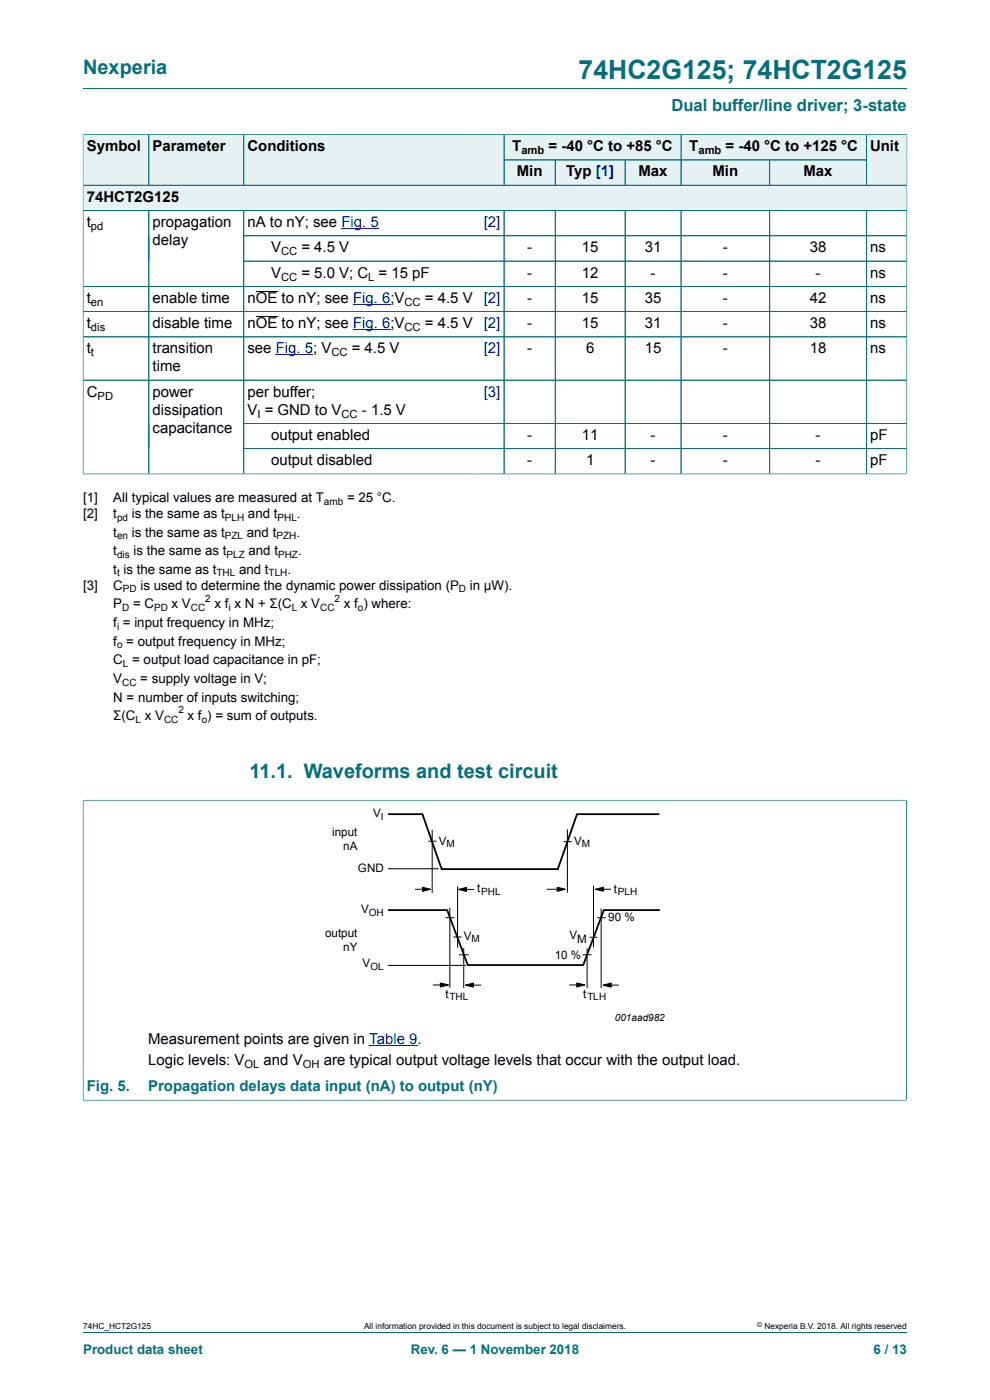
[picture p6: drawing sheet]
<svg xmlns="http://www.w3.org/2000/svg" width="210mm" height="297mm" viewBox="0 0 210 297" stroke-linecap="round" stroke-linejoin="round" font-family="sans-serif">
<defs><g id="words">
<text font-size="5.6" fill="#036f7b" x="122.7" y="16.8">74HC2G125; 74HCT2G125</text>
<g font-size="4.2" fill="#036f7b">
<text x="17.6" y="15.6">Nexperia</text>
<text x="52.9" y="165.1">11.1. Waveforms and test circuit</text>
</g>
<text font-size="3.5" fill="#036f7b" x="142.4" y="23.7">Dual buffer/line driver; 3-state</text>
<g font-size="3.2">
<text x="18.4" y="32.1">Symbol</text>
<text x="32.4" y="32.1">Parameter</text>
<text x="52.5" y="32.1">Conditions</text>
<text x="108.7" y="32.1">T</text>
<text x="116.4" y="32.1">= -40 °C to +85 °C</text>
<text x="146.2" y="32.1">T</text>
<text x="153.9" y="32.1">= -40 °C to +125 °C</text>
<text x="184.6" y="32.1">Unit</text>
<text x="109.6" y="37.4">Min</text>
<text x="120.1" y="37.4">Typ [1]</text>
<text x="135.4" y="37.4">Max</text>
<text x="151.1" y="37.4">Min</text>
<text x="170.4" y="37.4">Max</text>
<text x="18.4" y="42.8">74HCT2G125</text>
<text x="18.4" y="48.2">t</text>
<text x="32.4" y="48.2">propagation</text>
<text x="32.4" y="52">delay</text>
<text x="52.5" y="48.2">nA to nY; see Fig. 5</text>
<text x="57.5" y="53.5">V</text>
<text x="63.9" y="53.5">= 4.5 V</text>
<text x="111.8" y="53.5">-</text>
<text x="123.4" y="53.5">15</text>
<text x="136.8" y="53.5">31</text>
<text x="153.3" y="53.5">-</text>
<text x="171.8" y="53.5">38</text>
<text x="184.6" y="53.5">ns</text>
<text x="57.5" y="58.9">V</text>
<text x="63.9" y="58.9">= 5.0 V; C = 15 pF</text>
<text x="111.8" y="58.9">-</text>
<text x="123.4" y="58.9">12</text>
<text x="138" y="58.9">-</text>
<text x="153.3" y="58.9">-</text>
<text x="173" y="58.9">-</text>
<text x="184.6" y="58.9">ns</text>
<text x="18.4" y="64.3">t</text>
<text x="32.4" y="64.3">enable time</text>
<text x="52.5" y="64.3">nOE to nY; see Fig. 6;V</text>
<text x="90.1" y="64.3">= 4.5 V</text>
<text x="111.8" y="64.3">-</text>
<text x="123.4" y="64.3">15</text>
<text x="136.8" y="64.3">35</text>
<text x="153.3" y="64.3">-</text>
<text x="171.8" y="64.3">42</text>
<text x="184.6" y="64.3">ns</text>
<text x="18.4" y="69.6">t</text>
<text x="32.4" y="69.6">disable time</text>
<text x="52.5" y="69.6">nOE to nY; see Fig. 6;V</text>
<text x="90.1" y="69.6">= 4.5 V</text>
<text x="111.8" y="69.6">-</text>
<text x="123.4" y="69.6">15</text>
<text x="136.8" y="69.6">31</text>
<text x="153.3" y="69.6">-</text>
<text x="171.8" y="69.6">38</text>
<text x="184.6" y="69.6">ns</text>
<text x="18.4" y="75">t</text>
<text x="32.4" y="75">transition</text>
<text x="52.5" y="75">see Fig. 5; V</text>
<text x="74.6" y="75">= 4.5 V</text>
<text x="111.8" y="75">-</text>
<text x="124.3" y="75">6</text>
<text x="136.8" y="75">15</text>
<text x="153.3" y="75">-</text>
<text x="171.8" y="75">18</text>
<text x="184.6" y="75">ns</text>
<text x="32.4" y="78.8">time</text>
<text x="18.4" y="84.1">C</text>
<text x="32.4" y="84.1">power</text>
<text x="32.4" y="88">dissipation</text>
<text x="52.5" y="84.1">per buffer;</text>
<text x="52.5" y="88">V = GND to V</text>
<text x="76.8" y="88">- 1.5 V</text>
<text x="32.4" y="91.8">capacitance</text>
<text x="57.5" y="93.3">output enabled</text>
<text x="111.8" y="93.3">-</text>
<text x="123.4" y="93.3">11</text>
<text x="138" y="93.3">-</text>
<text x="153.3" y="93.3">-</text>
<text x="173" y="93.3">-</text>
<text x="184.6" y="93.3">pF</text>
<text x="57.5" y="98.7">output disabled</text>
<text x="111.8" y="98.7">-</text>
<text x="124.3" y="98.7">1</text>
<text x="138" y="98.7">-</text>
<text x="153.3" y="98.7">-</text>
<text x="173" y="98.7">-</text>
<text x="184.6" y="98.7">pF</text>
<text x="31.4" y="221.5">Measurement points are given in Table 9.</text>
<text x="31.4" y="226">Logic levels: V</text>
<text x="55.9" y="226">and V</text>
<text x="68.7" y="226">are typical output voltage levels that occur with the output load.</text>
</g>
<g font-size="3.2" fill="#00f">
<text x="102.6" y="48.2">[2]</text>
<text x="102.6" y="64.3">[2]</text>
<text x="102.6" y="69.6">[2]</text>
<text x="102.6" y="75">[2]</text>
<text x="102.6" y="84.1">[3]</text>
</g>
<g font-size="3.2" fill="#036f7b">
<text x="18.4" y="231.5">Fig. 5.</text>
<text x="31.4" y="231.5">Propagation delays data input (nA) to output (nY)</text>
</g>
<g font-size="2.8">
<text x="17.6" y="106.5">[1]</text>
<text x="24" y="106.5">All typical values are measured at T</text>
<text x="73.6" y="106.5">= 25 °C.</text>
<text x="17.6" y="109.9">[2]</text>
<text x="24" y="109.9">t</text>
<text x="24" y="113.8">t</text>
<text x="28" y="109.9">is the same as t</text>
<text x="28" y="113.8">is the same as t</text>
<text x="52.4" y="113.8">and t</text>
<text x="52.6" y="109.9">and t</text>
<text x="62.9" y="113.8">.</text>
<text x="63" y="109.9">.</text>
<text x="24" y="117.8">t</text>
<text x="28.3" y="117.8">is the same as t</text>
<text x="52.7" y="117.8">and t</text>
<text x="63.2" y="117.8">.</text>
<text x="17.6" y="125.1">[3]</text>
<text x="24" y="121.7">t is the same as t</text>
<text x="24" y="125.1">C</text>
<text x="29.8" y="125.1">is used to determine the dynamic power dissipation (P</text>
<text x="50.7" y="121.7">and t</text>
<text x="61" y="121.7">.</text>
<text x="99.7" y="125.1">in μW).</text>
<text x="24" y="129.1">P</text>
<text x="28.2" y="129.1">= C</text>
<text x="36.4" y="129.1">x V</text>
<text x="45.5" y="129.1">x f x N + Σ(C x V</text>
<text x="72.9" y="129.1">x f ) where:</text>
<text x="24" y="133">f = input frequency in MHz;</text>
<text x="24" y="137">f = output frequency in MHz;</text>
<text x="24" y="140.9">C = output load capacitance in pF;</text>
<text x="24" y="144.9">V</text>
<text x="24" y="148.8">N = number of inputs switching;</text>
<text x="29.8" y="144.9">= supply voltage in V;</text>
<text x="24" y="152.8">Σ(C x V</text>
<text x="39.8" y="152.8">x f ) = sum of outputs.</text>
</g>
<g font-size="2.8" fill="#036f7b">
<text x="17.6" y="287.2">Product data sheet</text>
<text x="87.2" y="287.2">Rev. 6 — 1 November 2018</text>
<text x="185.3" y="287.2">6 / 13</text>
</g>
<g font-size="2.5">
<text x="79.1" y="173.3">V</text>
<text x="70.5" y="177.4">input</text>
<text x="93.1" y="179.2">V</text>
<text x="121.8" y="179.2">V</text>
<text x="72.8" y="180.4">nA</text>
<text x="75.9" y="185">GND</text>
<text x="101.2" y="189.3">t</text>
<text x="130.2" y="189.3">t</text>
<text x="76.6" y="193.7">V</text>
<text x="129" y="195.4">90 %</text>
<text x="69" y="198.7">output</text>
<text x="72.8" y="201.7">nY</text>
<text x="98.4" y="199.4">V</text>
<text x="117.7" y="203.4">10 %</text>
<text x="120.8" y="199.2">V</text>
<text x="122.4" y="200">M</text>
<text x="76.9" y="205.2">V</text>
<text x="94.5" y="211.7">t</text>
<text x="123.7" y="211.7">t</text>
</g>
<g font-size="2.4">
<text x="110.6" y="32.7">amb</text>
<text x="148.2" y="32.7">amb</text>
<text x="19.3" y="48.8">pd</text>
<text x="59.6" y="54.1">CC</text>
<text x="59.6" y="59.5">CC</text>
<text x="78.1" y="59.5">L</text>
<text x="19.3" y="64.9">en</text>
<text x="85.8" y="64.9">CC</text>
<text x="19.3" y="70.2">dis</text>
<text x="85.8" y="70.2">CC</text>
<text x="19.3" y="75.6">t</text>
<text x="70.3" y="75.6">CC</text>
<text x="20.7" y="84.8">PD</text>
<text x="54.6" y="88.6">I</text>
<text x="72.4" y="88.6">CC</text>
<text x="51.9" y="226.6">OL</text>
<text x="64.2" y="226.6">OH</text>
</g>
<g font-size="2.1">
<text x="68.7" y="107">amb</text>
<text x="24.8" y="110.4">pd</text>
<text x="47.7" y="110.4">PLH</text>
<text x="58.9" y="110.4">PHL</text>
<text x="24.8" y="114.4">en</text>
<text x="24.8" y="118.3">dis</text>
<text x="47.7" y="114.4">PZL</text>
<text x="48.1" y="118.3">PLZ</text>
<text x="58.6" y="114.4">PZH</text>
<text x="59" y="118.3">PHZ</text>
<text x="24.8" y="122.3">t</text>
<text x="26.1" y="125.7">PD</text>
<text x="45.9" y="122.3">THL</text>
<text x="57" y="122.3">TLH</text>
<text x="97.4" y="125.7">D</text>
<text x="25.9" y="129.6">D</text>
<text x="32.7" y="129.6">PD</text>
<text x="40.5" y="129.6">CC</text>
<text x="43.5" y="127.6">2</text>
<text x="48.5" y="129.6">i</text>
<text x="61.9" y="129.6">L</text>
<text x="67.9" y="129.6">CC</text>
<text x="71" y="127.6">2</text>
<text x="75.9" y="129.6">o</text>
<text x="24.8" y="133.6">i</text>
<text x="24.8" y="137.5">o</text>
<text x="26.1" y="141.5">L</text>
<text x="25.9" y="145.4">CC</text>
<text x="28.8" y="153.3">L</text>
<text x="34.8" y="153.3">CC</text>
<text x="37.8" y="151.3">2</text>
<text x="42.8" y="153.3">o</text>
<text x="80.8" y="173.9">I</text>
<text x="94.7" y="179.7">M</text>
<text x="123.4" y="179.7">M</text>
<text x="102" y="189.8">PHL</text>
<text x="131.1" y="189.9">PLH</text>
<text x="78.2" y="194.2">OH</text>
<text x="100" y="199.8">M</text>
<text x="78.6" y="205.7">OL</text>
<text x="95.4" y="212.2">THL</text>
<text x="124.6" y="212.2">TLH</text>
<text x="130.4" y="216.5">001aad982</text>
</g>
<g font-size="1.8">
<text x="17.6" y="282">74HC_HCT2G125</text>
<text x="77.2" y="282">All information provided in this document is subject to legal disclaimers.</text>
<text x="162.2" y="282">Nexperia B.V. 2018. All rights reserved</text>
</g>
<text font-size="1.4" x="160.6" y="281.6">©</text>
</g></defs>
<path d="M17.6 18.8h174.8M106.9 28.6h37.6v5.3h-37.6z" fill="none" stroke="#036f7b" stroke-width=".21"/>
<path d="M107 28.6h37.4v5.3h-37.4z" fill="#e6f1f2"/>
<path d="M144.5 28.6h39.3v5.3h-39.3z" fill="none" stroke="#036f7b" stroke-width=".21"/>
<path d="M144.5 28.6h39.2v5.3h-39.2z" fill="#e6f1f2"/>
<path d="M17.6 28.5v10.8h14v-10.7h-14" fill="none" stroke="#036f7b" stroke-width=".21"/>
<path d="M17.7 28.6h13.8v10.6h-13.8z" fill="#e6f1f2"/>
<path d="M31.6 28.6h20.1v10.7h-20.1z" fill="none" stroke="#036f7b" stroke-width=".21"/>
<path d="M31.7 28.6h19.9v10.6h-19.9z" fill="#e6f1f2"/>
<path d="M51.7 28.6h55.2v10.7h-55.2z" fill="none" stroke="#036f7b" stroke-width=".21"/>
<g fill="#e6f1f2">
<path d="M51.8 28.6h55v10.6h-55z"/>
<path d="M107 34h10.7v5.2h-10.7z"/>
</g>
<path d="M106.9 33.9h10.9v5.4h-10.9z" fill="none" stroke="#036f7b" stroke-width=".21"/>
<path d="M117.9 34h14.6v5.2h-14.6z" fill="#e6f1f2"/>
<path d="M117.8 33.9h14.8v5.4h-14.8z" fill="none" stroke="#036f7b" stroke-width=".21"/>
<path d="M132.7 34h11.7v5.2h-11.7z" fill="#e6f1f2"/>
<path d="M132.6 33.9h11.9v5.4h-11.9z" fill="none" stroke="#036f7b" stroke-width=".21"/>
<path d="M144.5 34h18.7v5.2h-18.7z" fill="#e6f1f2"/>
<path d="M144.5 33.9h18.8v5.4h-18.8z" fill="none" stroke="#036f7b" stroke-width=".21"/>
<path d="M163.3 34h20.4v5.2h-20.4z" fill="#e6f1f2"/>
<path d="M192.4 28.5v10.8h-29.1v-5.4h20.5M192.4 28.6h-8.6v10.7" fill="none" stroke="#036f7b" stroke-width=".21"/>
<path d="M183.9 28.6h8.4v10.6h-8.4z" fill="#e6f1f2"/>
<path d="M17.6 39.3h174.8v5.4h-174.8z" fill="none" stroke="#036f7b" stroke-width=".21"/>
<path d="M17.7 39.4h174.6v5.2h-174.6z" fill="#e6f1f2"/>
<g fill="none" stroke="#036f7b" stroke-width=".21">
<path d="M17.6 28.6v72M17.7 28.6h174.6M17.7 39.3h174.6M31.6 28.6v10.6M51.7 28.6v10.6M106.9 28.6v10.6M107 33.9h76.7M117.8 34v5.2M132.6 34v5.2M144.5 28.6v10.6M163.3 34v5.2M183.8 28.6v10.6"/>
<path d="M192.4 28.6v72M17.6 44.7h174.8M31.6 44.7v55.8M51.7 50h140.7M51.7 44.7v55.8M51.7 55.4h140.7M106.9 44.7v55.8M117.8 44.7v55.8M132.6 44.7v55.8M144.5 44.7v55.8M163.3 44.7v55.8M183.8 44.7v55.8"/>
<path d="M17.6 60.7h174.8M17.6 66.1h174.8M17.6 71.5h174.8M17.6 80.6h174.8M51.7 89.8h140.7M192.4 95.2h-140.7M17.6 100.5h174.8M17.6 169.8h174.7M17.6 169.7v63.8M192.3 169.7v63.8M17.6 233.4h174.7M17.6 282.6h174.8"/>
</g>
<path d="M72.4 48.5h7.9M58.5 75.3h7.9M74.9 64.6h7.9M74.9 69.9h7.9M78.3 221.8h10.3" fill="none" stroke="#00f" stroke-width=".21"/>
<g fill="none" stroke="#000" stroke-width=".21">
<path d="M54.3 61.8h4.5M54.3 67.1h4.5M90.8 178.5h1.8M91.7 176v13.4M119.5 178.6h1.8M120.4 175.9v13.5M82.3 184.3h10.8M88 188.7h2.5M89.6 188.2l1.7 .5-1.7 .4zM94.5 194.7h1.9M95.4 192.6v17M96.2 198.8h1.7"/>
<path d="M97.1 188v13.1M97.2 188.7l1.8-.4v.8zM98 188.7h2.6M116 188.7h3.2M118.2 188.2l1.7 .5-1.7 .4zM125.1 198.8h1.6M125.9 187.9v13.1M126.3 188.6l1.7-.4v.9zM126.6 194.7h1.9M127 188.6h2.6M127.5 192.8v16.8M82.3 204.8h16.5"/>
<path d="M91.8 208.9h2.5M93.4 208.5l1.7 .4-1.7 .5zM97.4 202.6h2M98.4 201.1v8.5M98.7 209l1.7-.4v.8zM99.5 209h2.5M120.8 208.9h2.5M122.3 208.5l1.8 .4-1.8 .5zM123.6 202.6h1.9M124.5 201.2v8.4M127.9 209l1.8-.4v.8zM128.7 209h2.6"/>
</g>
<path d="M82.3 172.7h7.3l4.1 11.7h24.6l4.1-11.7h17.5M82.3 193.1h12.6l4.3 11.6h24.5l4.4-11.6h11.9" fill="none" stroke="#000" stroke-width=".38"/>
<path d="M89.6 188.2l1.7 .5-1.7 .4zM97.2 188.7l1.8-.4v.8zM118.2 188.2l1.7 .5-1.7 .4zM126.3 188.6l1.7-.4v.9zM93.4 208.5l1.7 .4-1.7 .5zM98.7 209l1.7-.4v.8zM122.3 208.5l1.8 .4-1.8 .5zM127.9 209l1.8-.4v.8z" fill="#000"/>
<use href="#words"/>
</svg>
